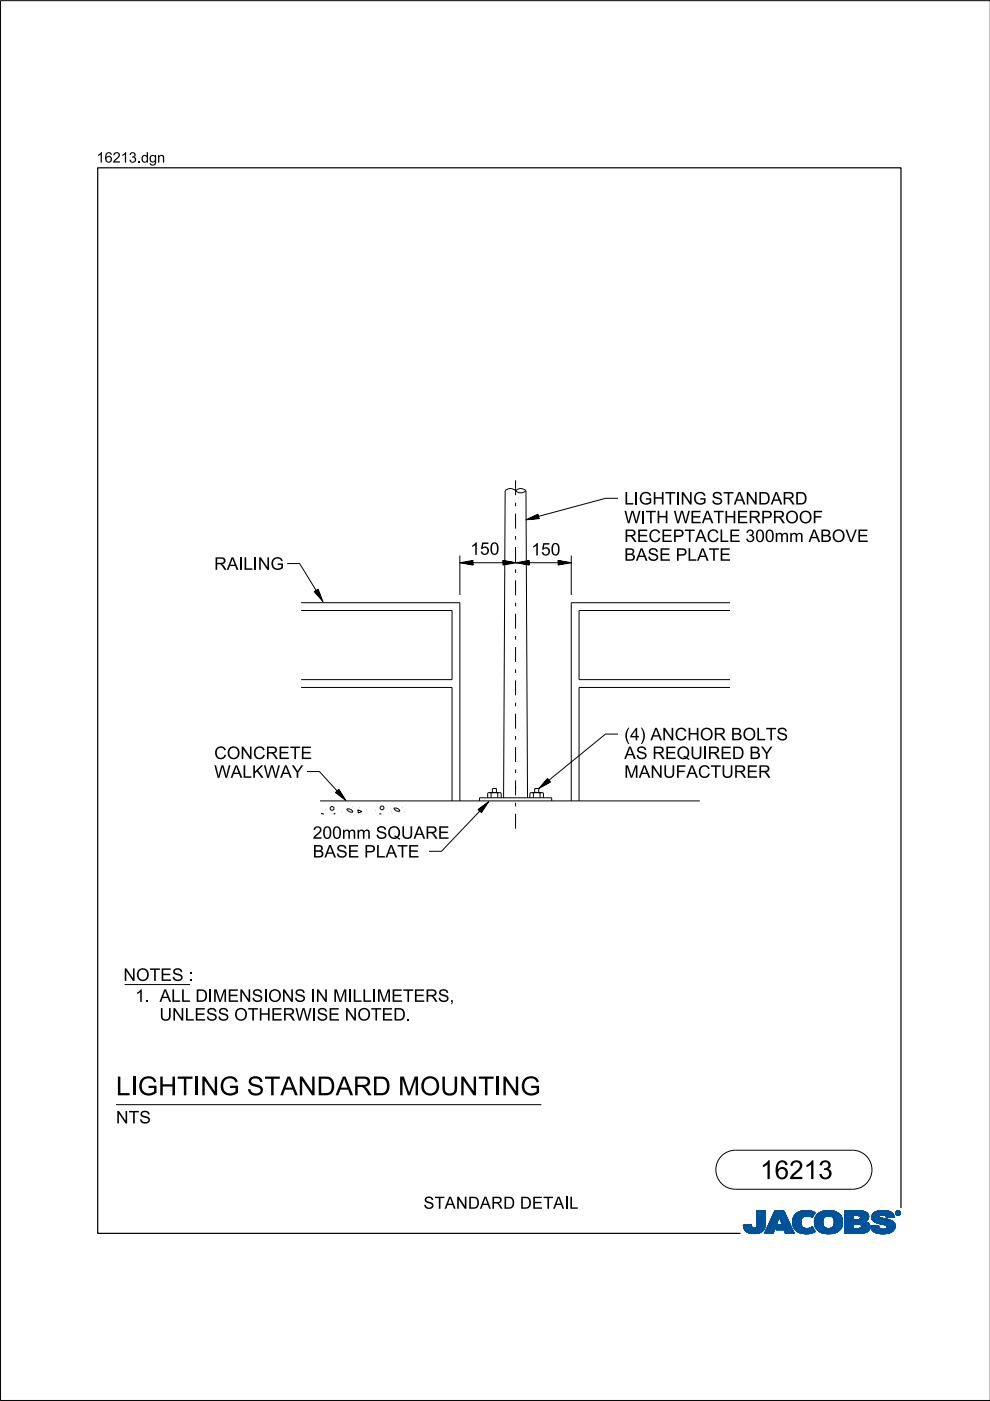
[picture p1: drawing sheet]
<svg xmlns="http://www.w3.org/2000/svg" width="210mm" height="297mm" viewBox="0 0 210 297" stroke-linecap="round" stroke-linejoin="round" font-family="sans-serif">
<defs><g id="words">
<g font-size="4">
<text x="24.6" y="232.2">LI</text>
<text x="29.2" y="232.2">GH</text>
<text x="42.5" y="232.2">N</text>
<text x="46.5" y="232.2">G STAN</text>
<text x="67.2" y="232.2">DARD M</text>
<text x="89.1" y="232.2">OUN</text>
<text x="106.3" y="232.2">N</text>
<text x="110.3" y="232.2">G</text>
<text x="161.1" y="250">16213</text>
</g>
<g font-size="2.6">
<text x="132.4" y="107">LI</text>
<text x="135.4" y="107">GH</text>
<text x="144.3" y="107">N</text>
<text x="147" y="107">G STAN</text>
<text x="160.7" y="107">DARD</text>
<text x="136.9" y="110.9">TH</text>
<text x="142.8" y="110.9">W EATH</text>
<text x="156.2" y="110.9">ERPROOF</text>
<text x="99.7" y="117.6">150</text>
<text x="112.7" y="117.8">150</text>
<text x="132.4" y="118.9">BASE PLATE</text>
<text x="132.4" y="114.9">RECEPTACLE 300mm ABOVE</text>
<text x="45.4" y="120.8">RAII</text>
<text x="51.6" y="120.8">L</text>
<text x="54.7" y="120.8">N</text>
<text x="57.3" y="120.8">G</text>
<text x="45.4" y="160.9">CON</text>
<text x="53.6" y="160.9">CRETE</text>
<text x="132.4" y="160.9">AS REQUI</text>
<text x="132.4" y="157">(</text>
<text x="133.6" y="157">4)AN</text>
<text x="143" y="157">CH</text>
<text x="148.4" y="157">OR BOLTS</text>
<text x="150" y="160.9">RED BY</text>
<text x="45.4" y="164.9">W ALKW AY</text>
<text x="132.4" y="164.9">M</text>
<text x="135.4" y="164.9">AN</text>
<text x="140.6" y="164.9">UFACTURER</text>
<text x="66.3" y="177.8">200mm SQUARE</text>
<text x="66.3" y="181.8">BASE PLATE</text>
<text x="26.2" y="208">N</text>
<text x="28.8" y="208">OTES :</text>
<text x="28.7" y="212.4">1.ALLDI</text>
<text x="45.1" y="212.4">M</text>
<text x="48.2" y="212.4">EN</text>
<text x="53.4" y="212.4">SI</text>
<text x="56.9" y="212.4">ON</text>
<text x="66.9" y="212.4">N</text>
<text x="70.6" y="212.4">M</text>
<text x="74.7" y="212.4">L</text>
<text x="79.9" y="212.4">M</text>
<text x="83" y="212.4">ETERS,</text>
<text x="33.8" y="216.4">UN</text>
<text x="39.2" y="216.4">LESS OTH</text>
<text x="57.5" y="216.4">ERW I</text>
<text x="67.1" y="216.4">SE N</text>
<text x="75.8" y="216.4">OTED.</text>
<text x="24.6" y="238.2">N</text>
<text x="27.3" y="238.2">TS</text>
<text x="89.8" y="256.3">STAN</text>
<text x="99.2" y="256.3">DARD DETAI</text>
<text x="120.6" y="256.3">L</text>
</g>
<g font-size="2.2">
<text x="20.5" y="34.5">16213.</text>
<text x="29.9" y="34.5">dgn</text>
</g>
</g></defs>
<g fill="none" stroke="#00539a" stroke-width=".21">
<path d="M157.6 259.8h1.7M157.6 259.9h1.7M157.6 259.9l1.7 .1M157.6 260h1.8M158.1 259.7h1.2M159.3 259.7h-1.7l.1 .7M159.3 259.7h-.9M159.3 259.7l.1 .3M159.4 260l.1 .3M160.4 260l-.2 .3h2M160.5 259.6h1.8M160.5 259.6l-.1 .4"/>
<path d="M160.5 259.7h1.8M160.5 256.7v2.9M160.5 256.9h1.8M160.5 257.5h1.8M160.5 256.7h1.8v2.7M160.5 256.8h1.8M160.5 256.8l1.8 .1M160.5 256.9l1.8 .1M160.5 257h1.8M160.5 257.1h1.8M160.5 257.2h1.8M160.5 257.2l1.8 .1"/>
<path d="M160.5 257.3h1.8M160.5 257.4h1.8M160.5 257.4l1.8 .1M160.5 257.6h1.8M160.5 257.6l1.8 .1M160.5 257.7h1.8M160.5 257.8h1.8M160.5 257.9h1.8M160.5 258h1.8M160.5 258.1h1.8M160.5 258.1l1.8 .1M160.5 258.2h1.8"/>
<path d="M160.5 258.3h1.8M160.5 258.3l1.8 .1M160.5 258.4h1.8M160.5 258.5h1.8M160.5 258.5l1.8 .1M160.5 258.6h1.8M160.5 258.6l1.8 .1M160.5 258.7h1.8M160.5 258.8h1.8M160.5 258.9h1.8M160.5 259h1.8M160.5 259.1h1.8"/>
<path d="M160.5 259.2h1.8M160.5 259.3h1.8M160.5 259.8h1.8M162.2 260h-1.8M162.2 259.9v.3M162.2 259.9h-1.8M162.2 259.8h-1.7M162.3 259.4l-.1 .5M162.3 259.4v-2.7h-1.8v2.9M162.3 259.5h-1.8M162.3 259.6h-1.8M162.3 256.7l-1.8 .1"/>
<path d="M162.3 259.4h-1.8M163.7 258.1h3.1M163.7 258h3.1M163.7 257.9h3M163.8 257.8h2.9M163.8 257.7h2.9M163.8 257.7h2.8M163.9 257.6h2.7M163.9 257.5h2.7M164 257.4h2.5M164 257.3h2.5M164.1 257.2h2.3"/>
<path d="M164.1 257.1h2.3M164.1 257h2.3M164.2 257h2.1M164.2 256.9h2.1M164.2 256.8h2.1M164.3 256.7h1.9l2.2 4.8h-1.9l-.3-.8h-1.7l.4-1h1l-.7-1.7-1.3 3.5h-1.8zM164.5 260h-1.7M164.5 259.9l-1.7 .1M164.5 259.9h-1.7M164.5 259.8l-1.7 .1M164.6 259.8h-1.7M164.6 259.7l-1.7 .1"/>
<path d="M164.6 259.7h-1.7M164.6 259.6h-1.7M164.6 259.5l-1.6 .1M164.7 259.5h-1.7M164.7 259.4l-1.7 .1M164.7 259.4h-1.7M164.7 259.3l-1.6 .1M164.7 259.3h-1.6M164.8 259.2l-1.7 .1M164.8 259.2h-1.7M164.8 259.1l-1.6 .1M164.8 260h2.9"/>
<path d="M164.8 259.1h-1.6M164.8 259.9h2.9M164.8 259l-1.6 .1M164.9 259.9h2.7M164.9 259h-1.7M164.9 259.8h2.7M164.9 258.9h-1.6M164.9 258.8h-1.6M164.9 259.7h2.7M164.9 259.7l-.4 1 3.6 .1M165 258.7h-1.6M165 258.6l-1.6 .1"/>
<path d="M165 258.6h-1.6M165 258.5l-1.6 .1M165 258.5h-1.6M165.1 258.4l-1.6 .1M165.1 258.4h-1.6M165.1 258.3l-1.6 .1M165.1 258.3h-1.6M165.1 258.2l-1.5 .1M165.1 258.2h-1.5M165.2 258.1l-1.6 .1M165.2 258.1h-1.6M165.2 258l.7 1.7h-1"/>
<path d="M165.2 258l.7 1.7M165.3 258.1h1.5M165.3 258.1l1.6 .1M165.3 258.2h1.6M165.3 258.2l1.6 .1M165.3 258.3h1.6M165.4 258.3l1.6 .1M165.4 258.4h1.6M165.4 258.4l1.6 .1M165.4 258.5h1.6M165.4 258.5l1.7 .1M165.4 258.6h1.7"/>
<path d="M165.5 258.6l1.6 .1M165.5 258.7h1.6M165.5 258.8h1.7M165.5 258.9h1.7M165.6 258.9h1.6M165.6 259h1.7M165.6 259l1.7 .1M165.6 259.1h1.7M165.6 259.1l1.7 .1M165.7 259.2h1.7M165.7 259.2l1.7 .1M165.7 259.3h1.7"/>
<path d="M165.7 259.3l1.7 .1M165.7 259.4h1.7M165.8 259.4l1.7 .1M165.8 259.5h1.7M165.8 259.5l1.7 .1M165.8 259.6h1.7M166.2 256.7l2.2 4.8M166.2 256.8l-1.9-.1-2.2 4.8h1.8l1.3-3.5M168 258.9l.4 1.5M168 258.9h1.8M168 259h1.8M168 259.1h1.8"/>
<path d="M168 259.2h1.8M168 259.2l1.8 .1M168 259.3h1.8M168 259.3l1.8 .1M168.1 259.4h1.8M168.1 259.5h1.7M168.1 259.4l1.7 .1M168.1 259.5l1.8 .1M168.1 259.6h1.8M168.1 259.7h1.8M168.1 259.7l1.8 .1M168.1 259.8h1.8"/>
<path d="M168.1 259.8l1.8 .1M168.2 260h1.8M168.2 259.9h1.8M168.3 258l-.3 .9M168.9 257.3l-.6 .7M169.1 257.1h3.6M169.2 257h3.4M169.4 256.9h3.1M169.5 256.9h2.9M169.8 256.8h2.4M169.8 259.1a1.33 1.33 0 0 0 .8 1.4 1.33 1.33 0 0 0 1.5-.3l.2-.1M169.8 259.1h-1.8"/>
<path d="M169.8 259l-1.8 .1M169.9 258.8l-1.9 .1M169.9 258.8h-1.9M169.9 258.7h-1.9M169.9 258.6h-1.8M169.9 258.6l-1.9 .1M169.9 258.5l-1.8 .1M169.9 258.5h-1.8M169.9 258.4l-1.8 .1M170 258.4h-1.9M170 258.4l-.2 .7M170 258.3l-1.8 .1"/>
<path d="M170 258.3h-1.8M170 258.2l-1.8 .1M170.1 258.2h-1.9M170.1 258.1l-.1 .3M170.1 258.1l-1.9 .1M170.2 258.1h-2M170.3 258h-2.1M170.3 256.7l-1.4 .5M170.3 256.7h1.5M170.3 256.7a4 4 0 0 1 2.5 .4M170.4 258h-2.1M170.4 257.9h-2.1"/>
<path d="M170.6 257.8l-2.3 .1M170.6 257.9l-.5 .2M170.8 257.8h-2.5M171.4 257.8h1M171.5 256.7l-1.7 .1M171.5 256.7l.6 .1M171.7 257.8h.7M171.8 257.9h.6M171.9 258h.4M172.1 258.1h.2M172.2 258.1h.1M172.3 258h-.3"/>
<path d="M172.4 257.7l-4 .1M172.5 257.7h-4.1M172.5 257.6l-4 .1M172.5 257.6h-4M172.6 257h-3.3M172.6 257.5l-4.1 .1M172.6 257.5h-4M172.6 257.4l-4 .1M172.7 257.4h-4M172.7 259h1.8M172.7 259.2h1.8M172.7 259.3h1.8"/>
<path d="M172.7 259.3l1.8 .1M172.7 259.4h1.8M172.7 257.3l-3.9 .1M172.7 259.5h1.8M172.7 259.5l1.8 .1M172.7 259.6h1.8M172.7 259.7h1.8M172.7 258.6h1.8M172.7 257.3h-3.9M172.8 259.8h1.8M172.8 257.2l-3.9 .1M172.8 259.9h1.8"/>
<path d="M172.8 259.9l.3 .6M172.8 259.8l1.8 .1M172.8 259.9l1.8 .1M172.8 257.2h-3.9M172.8 260h1.8M172.8 257.1l-.6 1.1a1.75 1.75 0 0 0-1.6-.3M172.9 257.1l-3.9 .1M173 257.8l-.3 1.3h1.8M173 257.8h5.3M173.1 257.7h5.2M173.1 257.7h5.1M173.1 257.6h5.1"/>
<path d="M173.2 257.6h4.9M173.2 257.5h4.8M173.4 257.4h4.6M173.4 257.4h4.5M173.5 257.3h4.4M173.6 257.2l4.2 .1M173.6 257.2h4.1M173.7 257.1l4 .1M173.8 257.1h3.8M173.9 257h3.5M174 257h3.3M174.1 256.9h3.2"/>
<path d="M174.2 256.9h2.8M174.4 256.8h2.6M174.5 259h-1.8M174.5 259.2a1.15 1.15 0 0 0 1.3 1.3M174.5 259.2l-1.8-.1 .1 .8M174.5 258.9l-1.8 .1M174.5 258.9h-1.8M174.5 258.8l-1.8 .1M174.5 258.7l-1.8 .1M174.5 258.7h-1.8M174.5 258.6l-1.8 .1M174.5 258.5l-1.8 .1"/>
<path d="M174.6 258.5h-1.9M174.6 256.8h1.9M174.6 258.4l-.1 .8M174.6 258.4h-1.8M174.6 258.4l-1.9 .1M174.6 258.3l-1.8 .1M174.6 258.3h-1.8M174.7 258.2h-1.9M174.7 258.1l-.1 .3M174.8 258.1l-2 .1M174.8 258.1h-1.9M174.9 256.7a3.2 3.2 0 0 1 3.6 1.4l.1 .8-.1 1.1"/>
<path d="M174.9 258l-1.9 .1M175 258h-2M175.1 257.9l-.4 .2M175.1 257.9h-2.1M175.2 257.9h-2.2M175.5 256.7h.7M175.7 257.8l-.6 .1M175.7 257.8l.6 .1M175.7 257.8h-2.7M176 257.8h2.4M176.2 257.9h2.2M176.3 257.9l.5 .5"/>
<path d="M176.4 258h2M176.4 256.7h-1.5a2.68 2.68 0 0 0-1.9 1.1M176.5 258l2 .1M176.5 258.1h2M176.6 258.1h1.9M176.6 258.2h1.9M176.7 258.2l1.8 .1M176.7 258.3h1.8M176.7 258.3l1.9 .1M176.7 259.9h1.8M176.7 258.4h1.9M176.8 258.4l.1 .5"/>
<path d="M176.8 258.4l1.8 .1M176.8 258.5h1.8M176.8 258.6h1.8M176.9 258.8h1.7M176.9 258.8l1.8 .1M176.9 258.7h1.7M176.9 259.4h1.8M176.9 259.2l1.8 .1M176.9 259.1h1.8M176.9 259.2h1.8M176.9 258.9v.3M176.9 259.2a1.11 1.11 0 0 1-1.1 1.3"/>
<path d="M176.9 259h1.8M176.9 258.9h1.8M176.9 259.3h1.8M176.9 259.3l1.8 .1M178 257.4l-4.7 .1M178.4 257.9h-2.1l.5 .5M178.5 259.7l-1.7 .1M178.5 259.8l-1.8 .1M178.5 259.8h-1.7M178.5 260l-.2 .5M178.5 259.9l-1.8 .1M178.5 260h-1.8"/>
<path d="M178.6 259.7h-1.8M178.6 258.5l-1.8 .1M178.6 259.6h-1.8M178.6 259.5l-1.8 .1M178.6 259.5h-1.8M178.7 259.4h-1.8M179.1 259.7h1.8M179.1 259.5h5.2M179.1 256.9h4.4M179.1 257.5h5M179.1 256.8h4M179.1 256.8h3.4"/>
<path d="M179.1 257h4.5M179.1 257.1h4.7M179.1 257.1l4.7 .1M179.1 257.2h4.8M179.1 257.2l4.8 .1M179.1 257.3h4.8M179.1 257.3l4.9 .1M179.1 257.4h4.9M179.1 257.4l5 .1M179.1 257.6h5M179.1 257.6l5 .1M179.1 257.7h5"/>
<path d="M179.1 257.7l1.8 .1M179.1 257.8h1.8M179.1 257.9h1.8M179.1 258h1.8M179.1 258.1h1.8M179.1 258.2h1.8M179.1 258.3h1.8M179.1 258.4h1.8M179.1 258.5h1.8M179.1 258.5l1.8 .1M179.1 258.6h4.8M179.1 258.7h4.7"/>
<path d="M179.1 258.7h4.6M179.1 258.8h4.5M179.1 258.9h4.5M179.1 258.9h4.3M179.1 259h4.4M179.1 259l4.5 .1M179.1 259.1h4.6M179.1 259.1l4.7 .1M179.1 259.2h4.8M179.1 259.2l4.9 .1M179.1 259.3h5M179.1 259.3l5.1 .1"/>
<path d="M179.1 259.4h5.1M179.1 259.4l5.1 .1M179.1 259.5l1.8 .1M179.1 259.6h1.8M179.1 259.8h1.8M179.1 259.9h1.8M179.1 260h1.8M180.9 257.7v.9M181.8 259.5h-.9v1v-1M181.8 259.5h.2M181.8 259.5l.8 .3M182.1 257.7l2.1 .1"/>
<path d="M182.2 257.8h2M182.2 259.5l2.1 .1M182.3 258.5h1.7M182.3 258.5l-1.4 .1M182.3 257.9h1.9M182.4 257.9h1.8M182.4 257.9v.1M182.4 257.9l-.4-.2h-1.1v.9M182.4 258h1.8M182.4 258v.3M182.4 258.3l-.1 .2M182.4 259.6h1.9"/>
<path d="M182.4 258.1h1.8M182.4 258.1l1.8 .1M182.4 258.2h1.8M182.5 259.7h1.9M182.5 256.9l1.1 .1M182.5 259.7l1.9 .1M182.6 259.8h1.8M182.6 259.8v.4l-.2 .2M182.7 259.9h1.7M182.9 256.8h-3.8v4.7M183.3 256.9l-4.2-.1v4.7M183.6 257l.4 .4"/>
<path d="M183.9 259.2l.2 .2M184 258.5l-2.1 .1M184 258.5h-1.8M184 257.4l.1 .2M184.1 258.4l-.8 .6 .6 .2M184.1 258.4h-1.8M184.1 258.3l-1.7 .1M184.1 258.3h-1.7M184.1 257.6l.1 .6M184.1 258.2l-1.7 .1M184.1 259.4l.3 .5v.6M184.2 258.2l-.1 .2"/>
<path d="M184.2 258h-1.8M184.4 259.9h-1.7M184.5 260h-1.8M184.6 259.9v.2M184.6 259.9h1.7M184.6 260h1.7M184.8 258.1h1.7M184.8 258l.2 .7M184.8 258h1.7M184.8 258.3h2.5M184.8 258.3l2.8 .1M184.8 258.1l1.8 .1"/>
<path d="M184.8 258.2h2M184.8 258.4h3M184.8 258.4l3.2 .1M184.9 258.2l2.1 .1M184.9 257.6h4.6M184.9 258.5h3.4M184.9 258.5l3.6 .1M184.9 258.6h3.7M184.9 257.5h4.5M185 257.5h4.4M185 258.6l3.7 .1M185 258.7h3.9"/>
<path d="M185 258.7l.6 .4M185 257.4h4.3M185 257.4h4.4M185.1 258.7l3.9 .1M185.1 258.8h.7M185.1 257.3h4.1M185.2 258.9h.6M185.2 258.9l4.1 .1M185.3 257.2h3.9M185.3 259h4M185.3 257.1l3.8 .1M185.4 257.1h3.7"/>
<path d="M185.4 259l4 .1M185.5 257h3.5M185.5 259.1h4M185.6 259.1l3.9 .1M185.6 259.1l.5 .2M185.7 259.2h3.9M185.7 256.9h3M185.8 259.2l3.8 .1M185.8 258.9h3.4M185.9 258.8h3.2M185.9 256.8h2.7M185.9 256.8l-.8 .5-.3 .7"/>
<path d="M185.9 256.8l.7-.1a3.3 3.3 0 0 1 2.7 .6h-4.2M186 259.3h3.6M186.1 256.8h2.3M186.1 259.4h3.6M186.1 259.3l1.5 .4 .4 .2M186.3 259.8l-.5 .1M186.3 259.8l-1.7 .1M186.3 259.8v.3M186.3 259.4h3.4M186.4 257.9h-1.6M186.4 257.9l.1 .1M186.5 257.9h-1.7"/>
<path d="M186.5 257.8h-1.7M186.5 258v.1M186.5 257.8l-.1 .1M186.5 257.7h-1.6M186.5 259.4l3.2 .1M186.5 258.1l.1 .1M186.6 257.6l-1.7 .1M186.6 258.2l.4 .1M186.7 256.7h.8M186.7 259.5h3M186.9 257.6h-2M186.9 259.5l2.9 .1"/>
<path d="M187 258.3l1.7 .4 .9 .6M187.2 259.6h2.6M187.3 257.6h2.2M187.4 259.7h2.4M187.6 257.6l1.9 .1M187.6 259.7h2.2M187.6 257.7h2M187.7 257.7a1.07 1.07 0 0 0-1.2 .1M187.7 257.7l.1 .1M187.7 257.8h1.9M187.8 257.8h1.7M187.8 256.7h-1.3"/>
<path d="M187.8 257.8l.1 .4 1.1-.1M187.8 257.9h1.7M187.8 257.9h1.8M187.9 258h1.7M187.9 258l1.7 .1M187.9 258.1h1.7M187.9 259.9h1.9M188 259.9l.1 .2M188 260h1.8M188.1 257h-2.6M188.2 257h.6M188.7 256.9h-2.9"/>
<path d="M189.3 257.3l.3 .8-1.7 .1M189.6 259.3l.2 .4v.6M189.8 259.9l-1.8 .1M189.8 259.8h-2.1M189.8 259.8h-1.9M189.9 257.2v.1M189.9 257.1h.1M189.9 257.2h.1M189.9 257.3h.1M189.9 257.3l.2 .3M190 257.4h.1M190 257.4l.1 .1"/>
<path d="M190 257.5h.2M190 257.2v.1M190 257.2l.2 .3M190 257.3l.2 .2M190 257.1h-.1M190 257h-.1M190.1 257h-.2M190.1 257.5l.2 .1M190.1 256.9h-.1M190.1 257.6h.6M190.2 256.8l-.1 .1M190.2 257.5l.2 .1"/>
<path d="M190.2 257.5l-.1 .1M190.2 257.6h.4M190.2 256.9h.4M190.2 256.9h.4l-.1 .3 .2 .3-.3-.3-.2 .3zM190.2 256.9v.6l.1-.3 .3 .3M190.2 257h.4M190.2 257.1h.1M190.2 257.1h.5M190.2 257.2h.5M190.2 257.2l.3 .1M190.2 257.3h.1M190.2 257.4h.1"/>
<path d="M190.2 257.4l.1 .1M190.2 256.8h-.1M190.3 257h.2v.1l-.2 .1zM190.3 257v.2M190.3 257h-.1M190.4 257.2l.2 .3M190.4 257.6h.1M190.4 256.8h-.2l-.2 .4M190.4 256.7a.5 .5 0 0 1 .5 .5 .5 .5 0 0 1-.5 .5M190.4 256.8l.4 .2v.2M190.4 256.7a.5 .5 0 0 0-.5 .5 .5 .5 0 0 0 .5 .5l-.3-.1M190.4 256.8l.3 .1 .1 .3"/>
<path d="M190.4 256.7l-.4 .2-.1 .3M190.4 256.7v.1M190.4 257.6v.1M190.4 256.7l.3 .1 .2 .4M190.4 257h-.1l.1 .2M190.4 257l.2 .1-.2 .1M190.4 257h.1M190.5 257.3h.1M190.5 257.3l.1 .1M190.5 257.2l.2 .3M190.5 257.4h.1M190.5 257.1h.2"/>
<path d="M190.5 257.4l.2 .1M190.5 257l-.1 .2M190.5 256.7h-.3M190.6 257.5h.2M190.6 256.8h.1M190.6 257.1l-.1 .1M190.7 257.1h-.1M190.7 257.1l-.2 .1M190.7 257.1l-.5-.2v.6l.1-.3M190.7 257h-.1M190.7 256.8l.1 .1M190.7 256.8h-.6"/>
<path d="M190.7 256.9h.2M190.8 257h.1M190.8 257.6h-.2M190.8 257.2v.2l-.4 .2M190.8 257.2l-.1 .3-.3 .1M190.8 257.1h.1M190.8 257.2h.1M190.9 257.4l-.2 .1M190.9 257.4h-.1M190.9 257.3l-.1 .1M190.9 257.3h-.1M190.9 257.2h.1"/>
<path d="M190.9 257.2l-.1 .3-.4 .2M190.9 257.1h-.1M157.7 260.1h1.7M157.7 260l1.7 .1M157.7 260.2h1.8M157.7 260.2l1.8 .1M157.7 260.3h1.8M157.7 260.3l1.9 .1M157.7 260.4h4.4M157.7 260.4l.4 .5M157.7 260.4l4.4 .1M157.8 260.5h4.3"/>
<path d="M157.8 260.6h4.3M157.8 260.7h4.2M157.9 260.7h4.1M157.9 260.8h4M158 260.8h3.9M158 260.9h3.9M158.1 260.9h3.3M158.1 261h3.6M158.2 261h3.5M158.3 261.1h3.2M158.4 261.2h3.1M158.5 261.2h2.9"/>
<path d="M158.6 261.3h2.7M158.7 261.4h2.4M158.8 261.4h2.1M159.1 261.5h1.6M159.5 260.3l.3 .1 .4-.1M159.7 261.5h.7M160.9 261.4h.1M161.5 260.9h.2M161.6 261.1h-3.3M162.1 260.3l-2 .1M162.2 260.2l-1.9 .1M162.2 260.2a2.25 2.25 0 0 1-2.8 1.3l-.9-.2-.4-.4"/>
<path d="M162.2 260.2h-1.9M162.2 260.1l-1.8 .1M162.2 260.1h-1.8M162.2 260l-1.8 .1M164 261.4h-1.9M164 261.3l-1.9 .1M164 261.3h-1.8M164 261.2l-1.8 .1M164 261.2h-1.8M164.1 261.1l-1.9 .1M164.1 261.1h-1.8M164.1 261l-1.8 .1"/>
<path d="M164.1 261h-1.8M164.1 260.9l-1.8 .1M164.2 260.9h-1.8M164.2 260.8l-1.8 .1M164.2 260.8h-1.8M164.2 260.7l-1.8 .1M164.2 260.7h-1.7M164.2 260.6l-1.7 .1M164.3 260.6h-1.8M164.3 260.5h-1.8M164.3 260.4l-1.7 .1M164.3 260.4h-1.7"/>
<path d="M164.3 260.3l-1.7 .1M164.4 260.3h-1.8M164.4 260.2l-1.7 .1M164.4 260.2h-1.7M164.4 260.1l-1.7 .1M164.4 260.1h-1.7M164.5 260l-1.8 .1M164.5 260.7h3.5M164.6 260.7h3.4M164.6 260.6h3.4M164.6 260.5h3.4M164.6 260.5h3.3"/>
<path d="M164.6 260.4h3.3M164.7 260.4h3.2M164.7 260.3h3.2M164.7 260.3h3.1M164.7 260.2h3.1M164.8 260.1h3M164.8 260.1h2.9M166.3 260.8h1.8M166.3 260.8l1.8 .1M166.3 260.9h1.8M166.3 260.9l1.8 .1M166.3 261h1.9"/>
<path d="M166.3 261l1.9 .1M166.4 261.1h1.8M166.4 261.1l1.8 .1M166.4 261.2h1.9M166.4 261.2l1.9 .1M166.4 261.3h1.9M166.5 261.3l1.8 .1M166.5 261.4h1.9M166.5 261.5h1.9M166.5 261.5l-.3-.8 .3 .8h1.9M168.2 260l1.9 .1M168.2 260.1h1.9"/>
<path d="M168.2 260.1l1.9 .1M168.2 260.2h2M168.3 260.2l2 .1M168.3 260.3h2.1M168.3 260.3l2.2 .1M168.3 260.4h2.5M168.4 260.4l.6 .7M168.4 260.4l4.1 .1M168.5 260.5h4M168.5 260.6h4M168.6 260.7h4M168.6 260.7l4 .1"/>
<path d="M168.7 260.8h3.9M168.7 260.8l4 .1M168.8 260.9h3.9M168.9 260.9l3.8 .1M168.9 261h3.9M169 261l3.8 .1M169 261.1h3.9M169 261.1a4.2 4.2 0 0 0 3.8 0M169.1 261.1h3.8M169.2 261.2h3.5M169.3 261.3h3.2M169.5 261.4h2.8"/>
<path d="M169.6 261.4h2.6M170 261.5h2M170.6 261.6h.4M171.5 260.4h.9M171.6 260.4h.8M171.8 261.5h-1.5M171.8 260.3h.6M172 260.3h.3M172 260.2h.3M172.1 260.2h.2M172.2 260.1h.1M172.3 260.1l.6 1"/>
<path d="M172.6 261.2l-3.3 .1M172.8 260.1h1.9M172.9 260.1l1.9 .1M172.9 260.2h1.9M172.9 260.2l2 .1M172.9 260.3h2.2M173 260.3l2.1 .1M173 260.4h2.4M173 260.4h5.3M173.1 260.5h5.2M173.1 260.5l.7 .6 .8 .4M173.1 260.6h5.2"/>
<path d="M173.2 260.6h5M173.3 260.7h4.9M173.3 260.7h4.8M173.3 260.8h4.7M173.4 260.9h4.5M173.5 260.9h4.4M173.5 261h4.3M173.6 261h4.2M173.7 261.1h4M173.8 261.1h3.8M173.8 261.2h3.7M174 261.2h3.4"/>
<path d="M174.2 261.4h2.9M174.3 261.4h2.7M175.1 261.5h1.4M175.3 261.6h.4M176.6 260.2h1.9M177 261.4l-1 .2-1.4-.1h2.2M177.3 261.3h-3.3M178.1 260.8h-4.8M178.3 260.5l-.6 .6-.7 .3M178.3 260.4h-2.2M178.4 260.3l-2.2 .1M178.4 260.3h-2l-.6 .2"/>
<path d="M178.5 260.2l-2.1 .1M178.5 260.2h-2M178.5 260.1h-1.9M178.5 260l-1.9 .1M179.1 261.5h3.4M179.1 260.1h1.8M179.1 260.1l1.8 .1M179.1 260.2h1.8M179.1 260.2l1.8 .1M179.1 260.3h1.8M179.1 260.4h1.8M182.3 260.4h2.1"/>
<path d="M182.4 260.4h2M182.4 260.4l-.6 .1M183.1 261.4l-4 .1M183.4 261.3l-4.3 .1M183.5 261.3h-4.4M183.7 261.3h-.1M183.7 261.2l-4.6 .1M183.8 261.2h-4.7M183.9 261.1l-4.8 .1M184 261.1h-4.9M184 261l-4.9 .1M184.1 261l-.8 .4-1.1 .1"/>
<path d="M184.1 261h-5M184.1 260.9l-5 .1M184.2 260.9h-5.1M184.2 260.8l-5.1 .1M184.3 260.8h-5.2M184.3 260.7l-5.2 .1M184.3 260.7h-5.2M184.4 260.6l-5.3 .1M184.4 260.6h-5.3M184.4 260.5h-5.3M184.4 260.5l-.3 .5M184.4 260.4l-5.3 .1"/>
<path d="M184.5 260l-1.8 .1M184.5 260.2l-2 .1M184.5 260.3h-2M184.5 260.1h-1.9M184.5 260.2h-1.9M184.6 260l1.7 .1M184.6 260.1l.1 .3M184.6 260.1h1.8M184.6 260.2h1.8M184.6 260.1l1.8 .1M184.6 260.2l1.8 .1M184.7 260.3h1.8"/>
<path d="M184.7 260.3l1.8 .1M184.7 260.4a2.52 2.52 0 0 0 2.7 1.2M184.7 260.4h1.9M184.7 260.5h2M184.7 260.5h2.1M184.8 260.6h2.1M184.8 260.6h4.8M184.8 260.7h4.7M184.9 260.8h4.6M184.9 260.8h4.5M185 260.9h4.4M185.1 260.9h4.3"/>
<path d="M185.1 261h4.3M185.2 261.1h4M185.2 261.1h3.9M185.3 261.2h3.7M185.4 261.2h3.5M185.5 261.3h3.4M185.7 261.3h3.1M185.8 261.4h2.7M185.9 261.5h2.4M186.3 260.1a1.08 1.08 0 0 0 1.4 .5M186.4 261.5h1.6M186.6 261.6h.9"/>
<path d="M188 260.4h1.8M188 260.4l-.3 .2M188.1 260.3h1.7M188.1 260.1l-.1 .3M188.1 260.2h1.7M188.3 261.5l-.9 .1M188.9 261.3l-.6 .2M189.3 261.1h-4.1M189.4 260.9l-.5 .4M189.6 260.7h-4.8M189.7 260.6h-2M189.7 260.5h-1.9"/>
<path d="M189.7 260.5h-1.8M189.7 260.4h-1.7M189.7 260.3h-1.6M189.8 260.2h-1.7M189.8 260.3l-.4 .6M189.8 260.1h-1.7M189.8 260h-1.7"/>
<circle cx="190.4" cy="257.2" r=".51"/>
<circle cx="190.4" cy="257.2" r=".42"/>
</g>
<g fill="none" stroke="#000" stroke-width=".21">
<path d="M210 .1h-209.9v296.8h209.9M60.9 119.5h2.6l3.5 5.7M97.5 117.8v8.4M97.5 119.3h23.6M100.3 119.3h-.7l.3-.1v.2l-.8-.1 .9-.1v.4l-1.4-.3 1.5-.2 .1 .6-2.1-.4 2.1-.3 .1 .8-2.8-.5 2.8-.5v1M106.6 118.8v1l2.8-.5-2.8-.5 .1 .9 2.1-.4-2.1-.4 .2 .6 1.4-.2-1.4-.3v.5l.9-.2-.8-.1 .1 .2 .2-.1h-.7M109.3 104a1.56 1.56 0 0 0-2.2 0l-.3 65.1M109.3 104a1.56 1.56 0 0 1 2.2 0M109.3 104a1.56 1.56 0 0 0 2.2 0M111.5 104l.3 65.1M112.2 119.3h-.7l.3-.1v.2l-.7-.1 .8-.1v.4l-1.4-.3 1.5-.2 .1 .6-2.1-.4 2.1-.3 .1 .8-2.8-.5 2.8-.5v1M118.3 118.8v1l2.8-.5-2.8-.5 .1 .9 2.1-.4-2.1-.4 .2 .6 1.4-.2-1.4-.3v.5l.9-.2-.8-.1 .1 .2 .2-.1h-.7"/>
<path d="M121.1 117.8v8.4M131 105.6h-2.6l-14.9 4.1 .3-.2 .1 .2-.8 .1 .8-.4 .1 .4-1.4 .1 1.3-.6 .3 .6-2.1 .2 1.9-.9 .3 .8-2.8 .2 2.6-1.2 .2 1M63.8 127.8h33.7v42M63.8 129.4h32v14.7h-32M67.4 124.9l-.8 .5 1.9 2.1-1.1-2.6-.6 .5 1.4 1.6-.8-2-.4 .5 .9 1.1-.5-1.3-.4 .2 .6 .7-.3-.8-.1 .2 .2 .2-.4-.6M154.8 127.8h-33.7v42M154.8 129.4h-32v14.7h32M63.8 145.8h32v24M131 155.6h-2.6l-12 9.8M154.8 145.8h-32v24M65.1 163.6h2.6l4.3 4.6-.3-.1 .1-.2 .5 .6-.7-.5 .3-.3 .7 1.2-1.1-.9 .3-.5 1.2 1.8-1.7-1.3 .5-.6 1.5 2.3-2.2-1.7 .7-.6M67.9 169.8h80.5"/>
<path d="M68.2 172.6v-.1l.5 .1M68.9 171.7h.1M70.7 172.6l.3-.2v.2M72.4 172.1h.1M73.6 171.6l.4-.1a.91 .91 0 0 1 .8 .6l-.4 .1a.9 .9 0 0 1-.8-.6zM74.6 171.1h.1M75.9 171.7l.9 .4-.8 .3zM76.2 171.2h.1M77.7 171.7h.1M79.6 171.9h.1M80.4 172.6h.5M83 172.1h.1"/>
<path d="M83.6 171.4l.3-.1a.91 .91 0 0 1 .9 .7h-.4a.9 .9 0 0 1-.8-.6zM85.3 171.2h.1M85.7 172.2h.1M101.4 171.6l.7 .7 1.5-2.3-2.2 1.6 .6 .5 1.2-1.7-1.7 1.2 .5 .4 .8-1.3-1.1 .9 .3 .3 .5-.8-.6 .5 .2 .1 .1-.3-8.6 9.1h-2.6M101.7 169.8v-.7h15.3v.7M103.7 168h2.2M103.8 168l-.4 .1v1M103.8 168l.3 .1M104.1 168.1h1.4M104.1 168.2v.9M104.4 168v-.8h.9v.8M105.5 168.2v.9"/>
<path d="M105.9 168l-.4 .1M105.9 168l.4 .1v1M109.3 166.7v.5M112.7 168l.4 .1M113.1 168.1h1.4M113.1 168.2v.9M113.4 168v-.8h.8v.8M114.5 168.2v.9M114.9 168l-.4 .1M114.9 168l.3 .1v1M114.9 168l-2.4 .1h-.1v1M116.4 165.4l-.6 .5 .2-.2 .2 .1-.7 .4 .6-.7 .2 .3-1.2 .7 1-1.1 .5 .4-1.9 1 1.4-1.6 .6 .6-2.5 1.4 1.9-2.1 .6 .7"/>
<path d="M26.4 208.7h13.9M24.6 234.2h90.2M153 245.1l1.3-.9 1.6-.3h24.8a4.1 4.1 0 0 1 4.2 4.1 4.1 4.1 0 0 1-4.2 4.1h-24.8a4.1 4.1 0 0 1-3.8-2.5 4.1 4.1 0 0 1 .9-4.5z"/>
<circle cx="70.4" cy="171.4" r=".41"/>
<circle cx="81" cy="171.3" r=".41"/>
</g>
<path d="M109.3 101.8v75" fill="none" stroke="#000" stroke-width=".21" stroke-dasharray="3.2 1.6 .8 1.6" stroke-linecap="butt"/>
<path d="M191 256.1v-220.5h-170.3v225.9h136.3" fill="none" stroke="#000" stroke-width=".25"/>
<g fill="#000">
<path d="M132.4 108.3h.4l.5 2.3 .6-2.3h.4l.6 2.3 .5-2.3h.4l-.7 2.6h-.4l-.6-2.3-.6 2.3h-.4z" fill-rule="evenodd"/>
<path d="M141.1 104.3h2.1v.3h-.9v2.4h-.4v-2.4h-.8z" fill-rule="evenodd"/>
<path d="M62.9 209.9a1.02 1.02 0 0 1 1.7 .6h-.3a.63 .63 0 0 0-.7-.5 .63 .63 0 0 0-.6 .6l.2 .1a1.55 1.55 0 0 1 1.5 1 1.08 1.08 0 0 1-1.1 .8 1.08 1.08 0 0 1-1-.9l.3-.1a.73 .73 0 0 0 .7 .6 .73 .73 0 0 0 .7-.5l-.4-.3a.98 .98 0 0 1-1.1-1.2z" fill-rule="evenodd"/>
<path d="M77.1 209.8h.3v2.3h1.3v.3h-1.6z" fill-rule="evenodd"/>
<path d="M37.7 228.3h3.1v.4h-1.3v3.5h-.5v-3.5h-1.3z" fill-rule="evenodd"/>
<path d="M101.5 228.3h3.2v.4h-1.4v3.5h-.5v-3.5h-1.3z" fill-rule="evenodd"/>
</g>
<use href="#words"/>
</svg>
